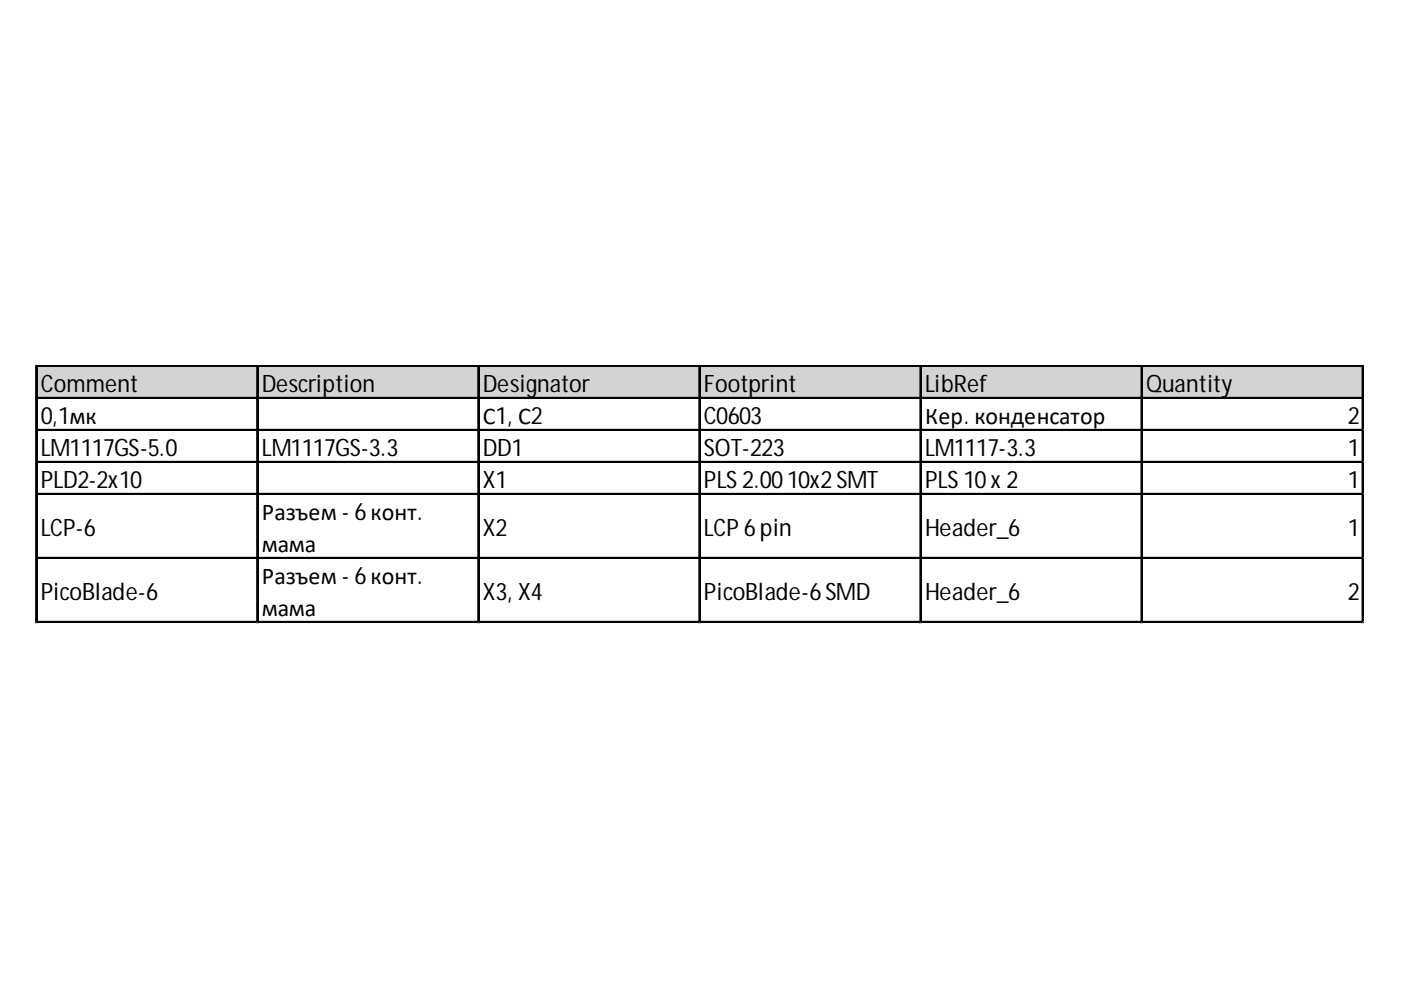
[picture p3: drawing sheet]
<svg xmlns="http://www.w3.org/2000/svg" width="297mm" height="210mm" viewBox="0 0 297 210" stroke-linecap="round" stroke-linejoin="round" font-family="sans-serif">
<defs><g id="words">
<g font-size="5.1">
<text x="8.6" y="83">Comment</text>
<text x="55.5" y="83">Description</text>
<text x="102.4" y="83">Designator</text>
<text x="149.3" y="83">Footprint</text>
<text x="196.1" y="83">LibRef</text>
<text x="243" y="83">Quantity</text>
<text x="8.6" y="89.8">0,1мк</text>
<text x="102.4" y="89.8">С1, С2</text>
<text x="149.3" y="89.8">C0603</text>
<text x="196.1" y="89.8">Кер. конденсатор</text>
<text x="285.8" y="89.8">2</text>
<text x="8.6" y="96.6">LM1117GS-5.0</text>
<text x="55.5" y="96.6">LM1117GS-3.3</text>
<text x="102.4" y="96.6">DD1</text>
<text x="149.3" y="96.6">SOT-223</text>
<text x="196.1" y="96.6">LM1117-3.3</text>
<text x="285.8" y="96.6">1</text>
<text x="8.6" y="103.4">PLD2-2x10</text>
<text x="102.4" y="103.4">X1</text>
<text x="149.3" y="103.4">PLS2.0010x2SMT</text>
<text x="196.1" y="103.4">PLS10x2</text>
<text x="285.8" y="103.4">1</text>
<text x="8.6" y="113.6">LCP-6</text>
<text x="55.5" y="110.2">Разъем - 6конт.</text>
<text x="102.4" y="113.6">X2</text>
<text x="149.3" y="113.6">LCP6pin</text>
<text x="196.1" y="113.6">Header_6</text>
<text x="285.8" y="113.6">1</text>
<text x="55.5" y="117">мама</text>
<text x="55.5" y="123.8">Разъем - 6конт.</text>
<text x="8.6" y="127.1">PicoBlade-6</text>
<text x="55.5" y="130.5">мама</text>
<text x="102.4" y="127.1">X3, X4</text>
<text x="149.3" y="127.1">PicoBlade-6SMD</text>
<text x="196.1" y="127.1">Header_6</text>
<text x="285.8" y="127.1">2</text>
</g>
</g></defs>
<path d="M7.9 77.8h281.3v6.8h-281.3z" fill="#d3d3d3"/>
<g fill="none" stroke="#000" stroke-width=".34">
<path d="M7.6 77.5v54.6M7.8 77.5v54.6M8 77.5h281.2M8 77.7h281.2M54.5 77.9v54.2M54.7 77.9v54.2M101.4 77.9v54.2M101.5 77.9v54.2M148.2 77.9v54.2M148.4 77.9v54.2M195.1 77.9v54.2M195.3 77.9v54.2"/>
<path d="M242 77.9v54.2M242.1 77.9v54.2M288.8 77.9v54.2M289 77.9v54.2M8 84.3h281.2M8 84.5h281.2M8 91.1h281.2M8 91.3h281.2M8 97.9h281.2M8 98h281.2M8 104.7h281.2M8 104.8h281.2"/>
<path d="M8 118.2h281.2M8 118.4h281.2M8 131.8h281.2M8 132h281.2"/>
</g>
<path d="M7.6 132.1v.1" fill="none" stroke="#d4d4d4" stroke-width=".34"/>
<path d="M7.6 132.1l.4 .1z" fill="#d4d4d4"/>
<path d="M54.5 132.1v.1" fill="none" stroke="#d4d4d4" stroke-width=".34"/>
<path d="M54.5 132.1l.3 .1z" fill="#d4d4d4"/>
<path d="M101.4 132.1v.1" fill="none" stroke="#d4d4d4" stroke-width=".34"/>
<path d="M101.4 132.1l.3 .1z" fill="#d4d4d4"/>
<path d="M148.2 132.1v.1" fill="none" stroke="#d4d4d4" stroke-width=".34"/>
<path d="M148.2 132.1l.4 .1z" fill="#d4d4d4"/>
<path d="M195.1 132.1v.1" fill="none" stroke="#d4d4d4" stroke-width=".34"/>
<path d="M195.1 132.1l.3 .1z" fill="#d4d4d4"/>
<path d="M242 132.1v.1" fill="none" stroke="#d4d4d4" stroke-width=".34"/>
<path d="M242 132.1l.3 .1z" fill="#d4d4d4"/>
<path d="M288.8 132.1v.1" fill="none" stroke="#d4d4d4" stroke-width=".34"/>
<path d="M288.8 132.1l.4 .1z" fill="#d4d4d4"/>
<path d="M289.2 91.1h.1" fill="none" stroke="#d4d4d4" stroke-width=".34"/>
<path d="M289.2 91.1v.3z" fill="#d4d4d4"/>
<path d="M289.2 97.9h.1" fill="none" stroke="#d4d4d4" stroke-width=".34"/>
<path d="M289.2 97.9v.3z" fill="#d4d4d4"/>
<path d="M289.2 104.7h.1" fill="none" stroke="#d4d4d4" stroke-width=".34"/>
<path d="M289.2 104.7v.3z" fill="#d4d4d4"/>
<path d="M289.2 118.2h.1" fill="none" stroke="#d4d4d4" stroke-width=".34"/>
<path d="M289.2 118.2v.4z" fill="#d4d4d4"/>
<path d="M289.2 131.8h.1" fill="none" stroke="#d4d4d4" stroke-width=".34"/>
<path d="M289.2 131.8v.3z" fill="#d4d4d4"/>
<use href="#words"/>
</svg>
